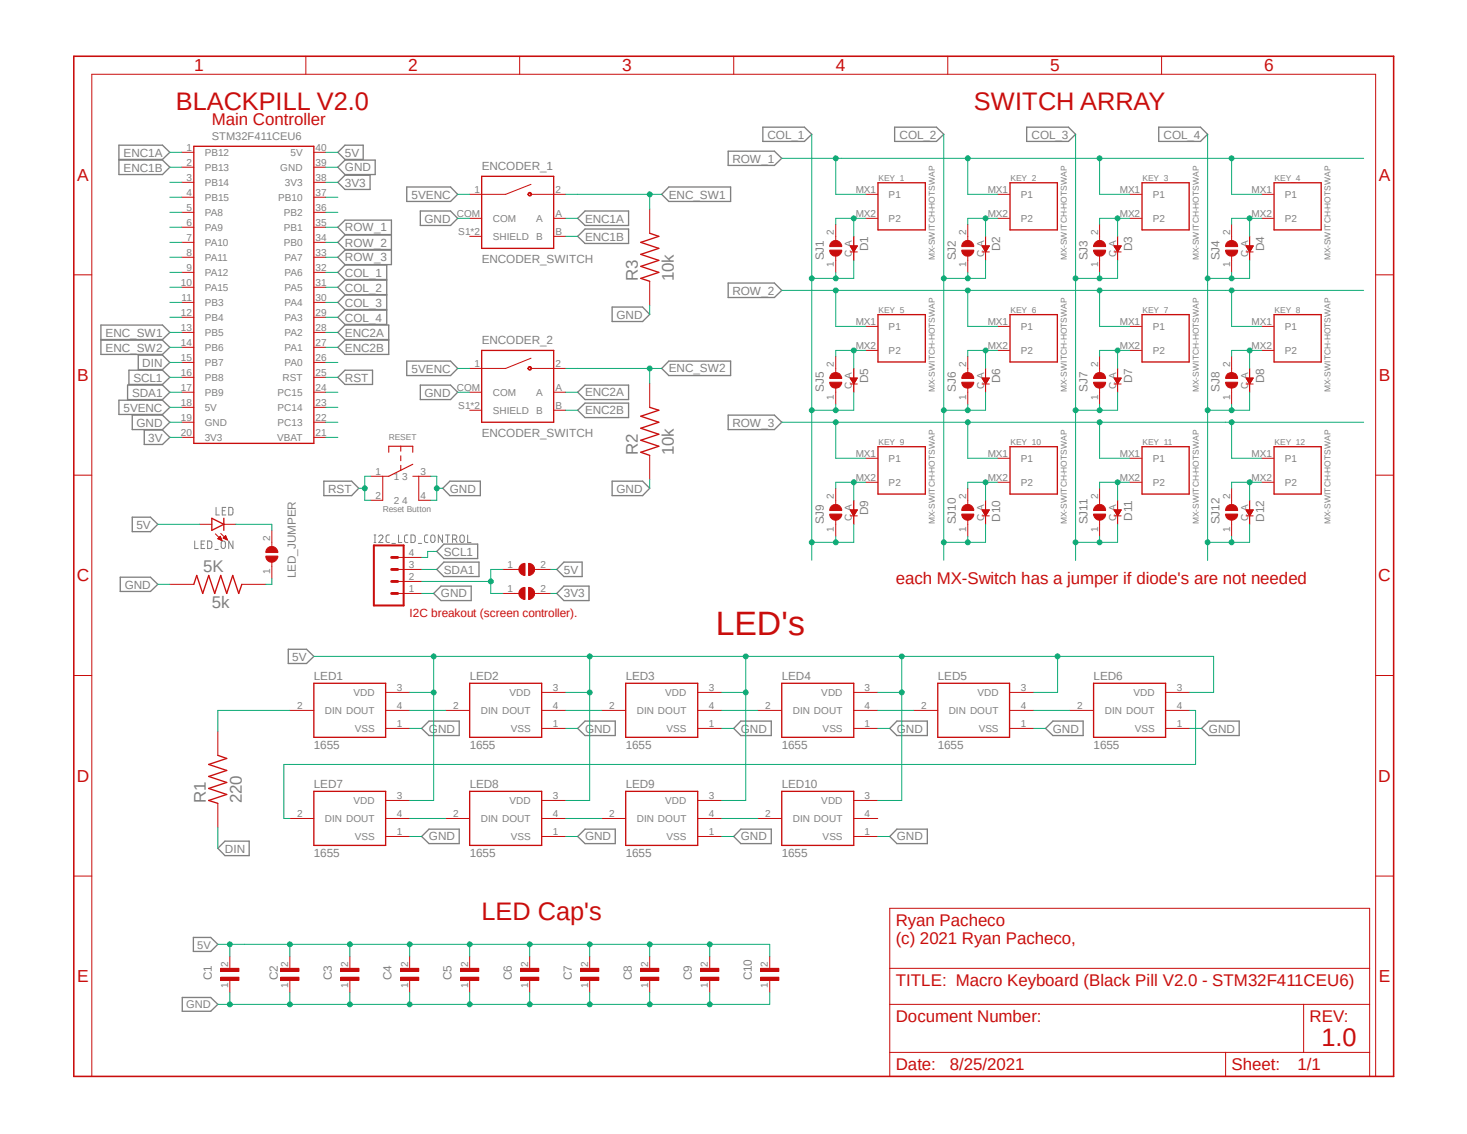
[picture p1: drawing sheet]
<svg xmlns="http://www.w3.org/2000/svg" width="279mm" height="216mm" viewBox="0 0 279 216" stroke-linecap="round" stroke-linejoin="round" font-family="sans-serif">
<defs><g id="words">
<text font-size="6.4" fill="#c90d0c" x="136.3" y="120.9">LED's</text>
<g font-size="4.8" fill="#c90d0c">
<text x="33.5" y="21">BLACKPILL V2.0</text>
<text x="185.5" y="21">SWITCH ARRAY</text>
<text x="91.7" y="175.2">LED Cap's</text>
<text x="251.7" y="199.2">1.0</text>
</g>
<g font-size="3.3" fill="#c90d0c">
<text x="37" y="13.6">1</text>
<text x="77.7" y="13.6">2</text>
<text x="118.5" y="13.6">3</text>
<text x="159.2" y="13.6">4</text>
<text x="200" y="13.6">5</text>
<text x="240.8" y="13.6">6</text>
<text x="14.7" y="34.4">A</text>
<text x="262.6" y="34.4">A</text>
<text x="14.7" y="72.5">B</text>
<text x="262.6" y="72.5">B</text>
<text x="14.6" y="110.7">C</text>
<text x="262.5" y="110.7">C</text>
<text x="14.6" y="148.8">D</text>
<text x="262.5" y="148.8">D</text>
<text x="14.7" y="187">E</text>
<text x="262.6" y="187">E</text>
</g>
<g font-size="3.2" fill="#c90d0c">
<text x="40.3" y="23.9">Main Controller</text>
<text x="170.6" y="111.3">each MX-Switch has a jumper if diode's are not needed</text>
<text x="170.6" y="176.4">Ryan Pacheco</text>
<text x="170.6" y="179.8">(c) 2021 Ryan Pacheco,</text>
<text x="170.6" y="187.8">TITLE: Macro Keyboard (Black Pill V2.0 - STM32F411CEU6)</text>
<text x="170.6" y="194.6">Document Number:</text>
<text x="249.4" y="194.6">REV:</text>
<text x="170.6" y="203.8">Date:</text>
<text x="180.9" y="203.8">8/25/2021</text>
<text x="234.6" y="203.8">Sheet:</text>
<text x="247.1" y="203.8">1/1</text>
</g>
<g font-size="3.2" fill="#808080">
<text x="121.5" y="53.6" transform="rotate(-90 121.5 53.6)">R3</text>
<text x="128.3" y="53.6" transform="rotate(-90 128.3 53.6)">10k</text>
<text x="121.5" y="86.7" transform="rotate(-90 121.5 86.7)">R2</text>
<text x="128.3" y="86.7" transform="rotate(-90 128.3 86.7)">10k</text>
<text x="38.7" y="109">5K</text>
<text x="40.3" y="115.8">5k</text>
<text x="39.2" y="152.9" transform="rotate(-90 39.2 152.9)">R1</text>
<text x="46.1" y="152.9" transform="rotate(-90 46.1 152.9)">220</text>
</g>
<g font-size="2.2" fill="#808080">
<text x="23.5" y="29.8">ENC1A</text>
<text x="65.7" y="29.8">5V</text>
<text x="146.2" y="26.4">COL_1</text>
<text x="171.3" y="26.4">COL_2</text>
<text x="196.5" y="26.4">COL_3</text>
<text x="221.6" y="26.4">COL_4</text>
<text x="23.5" y="32.7">ENC1B</text>
<text x="65.7" y="32.6">GND</text>
<text x="65.7" y="35.5">3V3</text>
<text x="91.7" y="32.4">ENCODER_1</text>
<text x="139.5" y="30.9">ROW_1</text>
<text x="78.4" y="37.8">5VENC</text>
<text x="127.4" y="37.8">ENC_SW1</text>
<text x="65.7" y="44.1">ROW_1</text>
<text x="65.7" y="46.9">ROW_2</text>
<text x="80.9" y="42.4">GND</text>
<text x="111.4" y="42.4">ENC1A</text>
<text x="111.4" y="45.8">ENC1B</text>
<text x="165.4" y="47.8" transform="rotate(-90 165.4 47.8)">D1</text>
<text x="190.5" y="47.8" transform="rotate(-90 190.5 47.8)">D2</text>
<text x="215.6" y="47.8" transform="rotate(-90 215.6 47.8)">D3</text>
<text x="240.7" y="47.8" transform="rotate(-90 240.7 47.8)">D4</text>
<text x="65.7" y="49.8">ROW_3</text>
<text x="65.7" y="52.7">COL_1</text>
<text x="91.7" y="50">ENCODER_SWITCH</text>
<text x="156.9" y="49.6" transform="rotate(-90 156.9 49.6)">SJ1</text>
<text x="182" y="49.6" transform="rotate(-90 182 49.6)">SJ2</text>
<text x="207.1" y="49.6" transform="rotate(-90 207.1 49.6)">SJ3</text>
<text x="232.3" y="49.6" transform="rotate(-90 232.3 49.6)">SJ4</text>
<text x="65.7" y="55.5">COL_2</text>
<text x="65.7" y="58.4">COL_3</text>
<text x="139.5" y="56.1">ROW_2</text>
<text x="20.1" y="64.1">ENC_SW1</text>
<text x="65.7" y="61.2">COL_4</text>
<text x="65.7" y="64.1">ENC2A</text>
<text x="91.7" y="65.6">ENCODER_2</text>
<text x="117.4" y="60.7">GND</text>
<text x="20.1" y="66.9">ENC_SW2</text>
<text x="27.1" y="69.8">DIN</text>
<text x="65.7" y="66.9">ENC2B</text>
<text x="78.4" y="71">5VENC</text>
<text x="127.4" y="70.9">ENC_SW2</text>
<text x="25.1" y="75.5">SDA1</text>
<text x="25.4" y="72.6">SCL1</text>
<text x="65.7" y="72.6">RST</text>
<text x="80.9" y="75.5">GND</text>
<text x="111.4" y="75.5">ENC2A</text>
<text x="156.9" y="74.7" transform="rotate(-90 156.9 74.7)">SJ5</text>
<text x="165.4" y="73" transform="rotate(-90 165.4 73)">D5</text>
<text x="182" y="74.7" transform="rotate(-90 182 74.7)">SJ6</text>
<text x="190.5" y="73" transform="rotate(-90 190.5 73)">D6</text>
<text x="207.1" y="74.7" transform="rotate(-90 207.1 74.7)">SJ7</text>
<text x="215.6" y="73" transform="rotate(-90 215.6 73)">D7</text>
<text x="232.3" y="74.7" transform="rotate(-90 232.3 74.7)">SJ8</text>
<text x="240.7" y="73" transform="rotate(-90 240.7 73)">D8</text>
<text x="23.5" y="78.4">5VENC</text>
<text x="26" y="81.2">GND</text>
<text x="91.7" y="83.1">ENCODER_SWITCH</text>
<text x="111.4" y="78.9">ENC2B</text>
<text x="139.5" y="81.2">ROW_3</text>
<text x="28.2" y="84.1">3V</text>
<text x="62.5" y="93.8">RST</text>
<text x="85.7" y="93.8">GND</text>
<text x="117.4" y="93.8">GND</text>
<text x="26" y="100.6">5V</text>
<text x="156.9" y="99.8" transform="rotate(-90 156.9 99.8)">SJ9</text>
<text x="165.4" y="98.1" transform="rotate(-90 165.4 98.1)">D9</text>
<text x="182" y="99.8" transform="rotate(-90 182 99.8)">SJ10</text>
<text x="190.5" y="99.3" transform="rotate(-90 190.5 99.3)">D10</text>
<text x="207.1" y="99.8" transform="rotate(-90 207.1 99.8)">SJ11</text>
<text x="215.6" y="99.1" transform="rotate(-90 215.6 99.1)">D11</text>
<text x="232.3" y="99.8" transform="rotate(-90 232.3 99.8)">SJ12</text>
<text x="240.7" y="99.3" transform="rotate(-90 240.7 99.3)">D12</text>
<text x="84.5" y="105.8">SCL1</text>
<text x="23.7" y="112.1">GND</text>
<text x="56.3" y="110.1" transform="rotate(-90 56.3 110.1)">LED_JUMPER</text>
<text x="84" y="113.8">GND</text>
<text x="84.5" y="109.2">SDA1</text>
<text x="107.4" y="109.2">5V</text>
<text x="107.4" y="113.8">3V3</text>
<text x="55.7" y="125.8">5V</text>
<text x="59.8" y="129.5">LED1</text>
<text x="89.5" y="129.5">LED2</text>
<text x="119.2" y="129.5">LED3</text>
<text x="148.9" y="129.5">LED4</text>
<text x="178.6" y="129.5">LED5</text>
<text x="208.3" y="129.5">LED6</text>
<text x="59.8" y="142.6">1655</text>
<text x="81.7" y="139.5">GND</text>
<text x="89.5" y="142.6">1655</text>
<text x="111.4" y="139.5">GND</text>
<text x="119.2" y="142.6">1655</text>
<text x="141.1" y="139.5">GND</text>
<text x="148.9" y="142.6">1655</text>
<text x="170.8" y="139.5">GND</text>
<text x="178.6" y="142.6">1655</text>
<text x="200.5" y="139.5">GND</text>
<text x="208.3" y="142.6">1655</text>
<text x="230.3" y="139.5">GND</text>
<text x="59.8" y="150.1">LED7</text>
<text x="89.5" y="150.1">LED8</text>
<text x="119.2" y="150.1">LED9</text>
<text x="148.9" y="150.1">LED10</text>
<text x="81.7" y="160">GND</text>
<text x="111.4" y="160">GND</text>
<text x="141.1" y="160">GND</text>
<text x="170.8" y="160">GND</text>
<text x="42.8" y="162.3">DIN</text>
<text x="59.8" y="163.2">1655</text>
<text x="89.5" y="163.2">1655</text>
<text x="119.2" y="163.2">1655</text>
<text x="148.9" y="163.2">1655</text>
<text x="40.3" y="186.6" transform="rotate(-90 40.3 186.6)">C1</text>
<text x="52.9" y="186.6" transform="rotate(-90 52.9 186.6)">C2</text>
<text x="63.2" y="186.6" transform="rotate(-90 63.2 186.6)">C3</text>
<text x="74.6" y="186.6" transform="rotate(-90 74.6 186.6)">C4</text>
<text x="86" y="186.6" transform="rotate(-90 86 186.6)">C5</text>
<text x="97.5" y="186.6" transform="rotate(-90 97.5 186.6)">C6</text>
<text x="108.9" y="186.6" transform="rotate(-90 108.9 186.6)">C7</text>
<text x="120.3" y="186.6" transform="rotate(-90 120.3 186.6)">C8</text>
<text x="131.7" y="186.6" transform="rotate(-90 131.7 186.6)">C9</text>
<text x="143.2" y="186.6" transform="rotate(-90 143.2 186.6)">C10</text>
</g>
<text font-size="2.2" fill="#c90d0c" x="78" y="117.6">I2C breakout (screen controller).</text>
<g font-size="2.1" fill="#808080">
<text x="40.3" y="26.7">STM32F411CEU6</text>
<text x="37.6" y="180.6">5V</text>
<text x="35.4" y="192">GND</text>
</g>
<g font-size="1.9" fill="#808080">
<text x="35.5" y="28.7">1</text>
<text x="39" y="29.7">PB12</text>
<text x="55.3" y="29.7">5V</text>
<text x="60.1" y="28.7">40</text>
<text x="35.5" y="31.5">2</text>
<text x="35.5" y="34.4">3</text>
<text x="39" y="32.6">PB13</text>
<text x="39" y="35.4">PB14</text>
<text x="53.4" y="32.5">GND</text>
<text x="54.3" y="35.4">3V3</text>
<text x="60.1" y="31.5">39</text>
<text x="60.1" y="34.4">38</text>
<text x="35.5" y="37.3">4</text>
<text x="35.5" y="40.1">5</text>
<text x="39" y="38.3">PB15</text>
<text x="39" y="41.1">PA8</text>
<text x="53" y="38.2">PB10</text>
<text x="54.1" y="41.1">PB2</text>
<text x="60.1" y="37.3">37</text>
<text x="60.1" y="40.1">36</text>
<text x="87" y="41.2">COM</text>
<text x="90.4" y="36.7">1</text>
<text x="105.8" y="41.2">A</text>
<text x="105.8" y="36.7">2</text>
<text x="163" y="36.7">MX1</text>
<text x="163" y="41.2">MX2</text>
<text x="169.3" y="37.7">P1</text>
<text x="188.1" y="36.7">MX1</text>
<text x="188.1" y="41.2">MX2</text>
<text x="194.4" y="37.7">P1</text>
<text x="213.3" y="36.7">MX1</text>
<text x="213.3" y="41.2">MX2</text>
<text x="219.5" y="37.7">P1</text>
<text x="238.4" y="36.7">MX1</text>
<text x="238.4" y="41.2">MX2</text>
<text x="244.7" y="37.7">P1</text>
<text x="35.5" y="43">6</text>
<text x="35.5" y="45.8">7</text>
<text x="39" y="44">PA9</text>
<text x="39" y="46.8">PA10</text>
<text x="54.1" y="43.9">PB1</text>
<text x="54.1" y="46.8">PB0</text>
<text x="60.1" y="43">35</text>
<text x="60.1" y="45.8">34</text>
<text x="87.3" y="44.7">S1*2</text>
<text x="93.9" y="42.2">COM</text>
<text x="93.9" y="45.7">SHIELD</text>
<text x="102.1" y="42.2">A</text>
<text x="102.1" y="45.7">B</text>
<text x="105.8" y="44.7">B</text>
<text x="158.8" y="44.7" transform="rotate(-90 158.8 44.7)">2</text>
<text x="169.3" y="42.2">P2</text>
<text x="184" y="44.7" transform="rotate(-90 184 44.7)">2</text>
<text x="194.4" y="42.2">P2</text>
<text x="209.1" y="44.7" transform="rotate(-90 209.1 44.7)">2</text>
<text x="219.5" y="42.2">P2</text>
<text x="234.3" y="44.7" transform="rotate(-90 234.3 44.7)">2</text>
<text x="244.7" y="42.2">P2</text>
<text x="35.5" y="48.7">8</text>
<text x="35.5" y="51.5">9</text>
<text x="39" y="49.7">PA11</text>
<text x="39" y="52.5">PA12</text>
<text x="54.2" y="49.7">PA7</text>
<text x="54.2" y="52.5">PA6</text>
<text x="60.1" y="48.7">33</text>
<text x="60.1" y="51.5">32</text>
<text x="158.8" y="50.9" transform="rotate(-90 158.8 50.9)">1</text>
<text x="162.3" y="49" transform="rotate(-90 162.3 49)">C A</text>
<text x="184" y="50.9" transform="rotate(-90 184 50.9)">1</text>
<text x="187.4" y="49" transform="rotate(-90 187.4 49)">C A</text>
<text x="209.1" y="50.9" transform="rotate(-90 209.1 50.9)">1</text>
<text x="212.6" y="49" transform="rotate(-90 212.6 49)">C A</text>
<text x="234.3" y="50.9" transform="rotate(-90 234.3 50.9)">1</text>
<text x="237.7" y="49" transform="rotate(-90 237.7 49)">C A</text>
<text x="34.5" y="54.4">10</text>
<text x="34.6" y="57.2">11</text>
<text x="39" y="55.4">PA15</text>
<text x="39" y="58.3">PB3</text>
<text x="54.2" y="55.4">PA5</text>
<text x="54.2" y="58.2">PA4</text>
<text x="60.1" y="54.4">31</text>
<text x="60.1" y="57.2">30</text>
<text x="34.5" y="60.1">12</text>
<text x="34.5" y="63">13</text>
<text x="34.5" y="65.8">14</text>
<text x="39" y="61.1">PB4</text>
<text x="39" y="64">PB5</text>
<text x="54.2" y="61.1">PA3</text>
<text x="54.2" y="63.9">PA2</text>
<text x="60.1" y="60.1">29</text>
<text x="60.1" y="63">28</text>
<text x="60.1" y="65.8">27</text>
<text x="163" y="61.8">MX1</text>
<text x="169.3" y="62.8">P1</text>
<text x="188.1" y="61.8">MX1</text>
<text x="194.4" y="62.8">P1</text>
<text x="213.3" y="61.8">MX1</text>
<text x="219.5" y="62.8">P1</text>
<text x="238.4" y="61.8">MX1</text>
<text x="244.7" y="62.8">P1</text>
<text x="34.5" y="68.7">15</text>
<text x="34.5" y="71.5">16</text>
<text x="39" y="66.8">PB6</text>
<text x="39" y="69.7">PB7</text>
<text x="54.2" y="66.8">PA1</text>
<text x="54.2" y="69.6">PA0</text>
<text x="60.1" y="68.7">26</text>
<text x="60.1" y="71.5">25</text>
<text x="90.4" y="69.8">1</text>
<text x="105.8" y="69.8">2</text>
<text x="158.8" y="69.8" transform="rotate(-90 158.8 69.8)">2</text>
<text x="163" y="66.4">MX2</text>
<text x="169.3" y="67.4">P2</text>
<text x="184" y="69.8" transform="rotate(-90 184 69.8)">2</text>
<text x="188.1" y="66.4">MX2</text>
<text x="194.4" y="67.4">P2</text>
<text x="209.1" y="69.8" transform="rotate(-90 209.1 69.8)">2</text>
<text x="213.3" y="66.4">MX2</text>
<text x="219.5" y="67.4">P2</text>
<text x="234.3" y="69.8" transform="rotate(-90 234.3 69.8)">2</text>
<text x="238.4" y="66.4">MX2</text>
<text x="244.7" y="67.4">P2</text>
<text x="34.5" y="74.4">17</text>
<text x="34.5" y="77.2">18</text>
<text x="39" y="72.5">PB8</text>
<text x="39" y="75.4">PB9</text>
<text x="52.9" y="75.4">PC15</text>
<text x="53.8" y="72.5">RST</text>
<text x="60.1" y="74.4">24</text>
<text x="60.1" y="77.2">23</text>
<text x="87" y="74.4">COM</text>
<text x="87.3" y="77.8">S1*2</text>
<text x="93.9" y="75.4">COM</text>
<text x="102.1" y="75.4">A</text>
<text x="105.8" y="74.4">A</text>
<text x="105.8" y="77.8">B</text>
<text x="158.8" y="76.1" transform="rotate(-90 158.8 76.1)">1</text>
<text x="162.3" y="74.1" transform="rotate(-90 162.3 74.1)">C A</text>
<text x="184" y="76.1" transform="rotate(-90 184 76.1)">1</text>
<text x="187.4" y="74.1" transform="rotate(-90 187.4 74.1)">C A</text>
<text x="209.1" y="76.1" transform="rotate(-90 209.1 76.1)">1</text>
<text x="212.6" y="74.1" transform="rotate(-90 212.6 74.1)">C A</text>
<text x="234.3" y="76.1" transform="rotate(-90 234.3 76.1)">1</text>
<text x="237.7" y="74.1" transform="rotate(-90 237.7 74.1)">C A</text>
<text x="34.5" y="80.1">19</text>
<text x="34.5" y="82.9">20</text>
<text x="39" y="78.2">5V</text>
<text x="39" y="81.1">GND</text>
<text x="39" y="83.9">3V3</text>
<text x="52.8" y="83.9">VBAT</text>
<text x="52.9" y="78.2">PC14</text>
<text x="52.9" y="81.1">PC13</text>
<text x="60.1" y="80.1">22</text>
<text x="60.1" y="82.9">21</text>
<text x="93.9" y="78.8">SHIELD</text>
<text x="102.1" y="78.8">B</text>
<text x="163" y="87">MX1</text>
<text x="169.3" y="88">P1</text>
<text x="188.1" y="87">MX1</text>
<text x="194.4" y="88">P1</text>
<text x="213.3" y="87">MX1</text>
<text x="219.5" y="88">P1</text>
<text x="238.4" y="87">MX1</text>
<text x="244.7" y="88">P1</text>
<text x="71.5" y="90.4">1</text>
<text x="71.5" y="95">2</text>
<text x="75" y="91.4">1</text>
<text x="75" y="95.9">2</text>
<text x="76.6" y="91.4">3</text>
<text x="76.6" y="95.9">4</text>
<text x="80.1" y="90.4">3</text>
<text x="80.1" y="95">4</text>
<text x="158.8" y="95" transform="rotate(-90 158.8 95)">2</text>
<text x="163" y="91.5">MX2</text>
<text x="169.3" y="92.5">P2</text>
<text x="184" y="95" transform="rotate(-90 184 95)">2</text>
<text x="188.1" y="91.5">MX2</text>
<text x="194.4" y="92.5">P2</text>
<text x="209.1" y="95" transform="rotate(-90 209.1 95)">2</text>
<text x="213.3" y="91.5">MX2</text>
<text x="219.5" y="92.5">P2</text>
<text x="234.3" y="95" transform="rotate(-90 234.3 95)">2</text>
<text x="238.4" y="91.5">MX2</text>
<text x="244.7" y="92.5">P2</text>
<text x="158.8" y="101.2" transform="rotate(-90 158.8 101.2)">1</text>
<text x="162.3" y="99.3" transform="rotate(-90 162.3 99.3)">C A</text>
<text x="184" y="101.2" transform="rotate(-90 184 101.2)">1</text>
<text x="187.4" y="99.3" transform="rotate(-90 187.4 99.3)">C A</text>
<text x="209.1" y="101.2" transform="rotate(-90 209.1 101.2)">1</text>
<text x="212.6" y="99.3" transform="rotate(-90 212.6 99.3)">C A</text>
<text x="234.3" y="101.2" transform="rotate(-90 234.3 101.2)">1</text>
<text x="237.7" y="99.3" transform="rotate(-90 237.7 99.3)">C A</text>
<text x="51.4" y="103" transform="rotate(-90 51.4 103)">2</text>
<text x="77.9" y="105.8">4</text>
<text x="51.4" y="109.2" transform="rotate(-90 51.4 109.2)">1</text>
<text x="77.9" y="112.7">1</text>
<text x="77.9" y="110.4">2</text>
<text x="77.9" y="108.1">3</text>
<text x="96.6" y="112.7">1</text>
<text x="96.6" y="108.1">1</text>
<text x="102.9" y="112.7">2</text>
<text x="102.9" y="108.1">2</text>
<text x="75.6" y="131.5">3</text>
<text x="105.3" y="131.5">3</text>
<text x="135" y="131.5">3</text>
<text x="164.7" y="131.5">3</text>
<text x="194.4" y="131.5">3</text>
<text x="224.1" y="131.5">3</text>
<text x="56.6" y="134.9">2</text>
<text x="61.9" y="135.9">DIN DOUT</text>
<text x="67.3" y="132.5">VDD</text>
<text x="75.6" y="134.9">4</text>
<text x="86.3" y="134.9">2</text>
<text x="91.6" y="135.9">DIN DOUT</text>
<text x="97" y="132.5">VDD</text>
<text x="105.3" y="134.9">4</text>
<text x="116" y="134.9">2</text>
<text x="121.3" y="135.9">DIN DOUT</text>
<text x="126.7" y="132.5">VDD</text>
<text x="135" y="134.9">4</text>
<text x="145.7" y="134.9">2</text>
<text x="151" y="135.9">DIN DOUT</text>
<text x="156.4" y="132.5">VDD</text>
<text x="164.7" y="134.9">4</text>
<text x="175.4" y="134.9">2</text>
<text x="180.7" y="135.9">DIN DOUT</text>
<text x="186.1" y="132.5">VDD</text>
<text x="194.4" y="134.9">4</text>
<text x="205.2" y="134.9">2</text>
<text x="210.4" y="135.9">DIN DOUT</text>
<text x="215.9" y="132.5">VDD</text>
<text x="224.1" y="134.9">4</text>
<text x="67.6" y="139.4">VSS</text>
<text x="75.6" y="138.3">1</text>
<text x="97.3" y="139.4">VSS</text>
<text x="105.3" y="138.3">1</text>
<text x="127" y="139.4">VSS</text>
<text x="135" y="138.3">1</text>
<text x="156.7" y="139.4">VSS</text>
<text x="164.7" y="138.3">1</text>
<text x="186.4" y="139.4">VSS</text>
<text x="194.4" y="138.3">1</text>
<text x="216.1" y="139.4">VSS</text>
<text x="224.1" y="138.3">1</text>
<text x="56.6" y="155.5">2</text>
<text x="67.3" y="153">VDD</text>
<text x="75.6" y="155.5">4</text>
<text x="75.6" y="152.1">3</text>
<text x="86.3" y="155.5">2</text>
<text x="97" y="153">VDD</text>
<text x="105.3" y="155.5">4</text>
<text x="105.3" y="152.1">3</text>
<text x="116" y="155.5">2</text>
<text x="126.7" y="153">VDD</text>
<text x="135" y="155.5">4</text>
<text x="135" y="152.1">3</text>
<text x="145.7" y="155.5">2</text>
<text x="156.4" y="153">VDD</text>
<text x="164.7" y="155.5">4</text>
<text x="164.7" y="152.1">3</text>
<text x="61.9" y="156.5">DIN DOUT</text>
<text x="67.6" y="159.9">VSS</text>
<text x="75.6" y="158.9">1</text>
<text x="91.6" y="156.5">DIN DOUT</text>
<text x="97.3" y="159.9">VSS</text>
<text x="105.3" y="158.9">1</text>
<text x="121.3" y="156.5">DIN DOUT</text>
<text x="127" y="159.9">VSS</text>
<text x="135" y="158.9">1</text>
<text x="151" y="156.5">DIN DOUT</text>
<text x="156.7" y="159.9">VSS</text>
<text x="164.7" y="158.9">1</text>
<text x="43.4" y="184.1" transform="rotate(-90 43.4 184.1)">2</text>
<text x="54.9" y="184.1" transform="rotate(-90 54.9 184.1)">2</text>
<text x="66.3" y="184.1" transform="rotate(-90 66.3 184.1)">2</text>
<text x="77.7" y="184.1" transform="rotate(-90 77.7 184.1)">2</text>
<text x="89.2" y="184.1" transform="rotate(-90 89.2 184.1)">2</text>
<text x="100.6" y="184.1" transform="rotate(-90 100.6 184.1)">2</text>
<text x="112" y="184.1" transform="rotate(-90 112 184.1)">2</text>
<text x="123.4" y="184.1" transform="rotate(-90 123.4 184.1)">2</text>
<text x="134.8" y="184.1" transform="rotate(-90 134.8 184.1)">2</text>
<text x="146.3" y="184.1" transform="rotate(-90 146.3 184.1)">2</text>
<text x="43.4" y="188" transform="rotate(-90 43.4 188)">1</text>
<text x="54.9" y="188" transform="rotate(-90 54.9 188)">1</text>
<text x="66.3" y="188" transform="rotate(-90 66.3 188)">1</text>
<text x="77.7" y="188" transform="rotate(-90 77.7 188)">1</text>
<text x="89.2" y="188" transform="rotate(-90 89.2 188)">1</text>
<text x="100.6" y="188" transform="rotate(-90 100.6 188)">1</text>
<text x="112" y="188" transform="rotate(-90 112 188)">1</text>
<text x="123.4" y="188" transform="rotate(-90 123.4 188)">1</text>
<text x="134.8" y="188" transform="rotate(-90 134.8 188)">1</text>
<text x="146.3" y="188" transform="rotate(-90 146.3 188)">1</text>
</g>
<g font-size="1.6" fill="#808080">
<text x="167.3" y="34.5">KEY_1</text>
<text x="192.5" y="34.5">KEY_2</text>
<text x="217.6" y="34.5">KEY_3</text>
<text x="242.7" y="34.5">KEY_4</text>
<text x="178" y="49.6" transform="rotate(-90 178 49.6)">MX-SWITCH-HOTSWAP</text>
<text x="203.2" y="49.6" transform="rotate(-90 203.2 49.6)">MX-SWITCH-HOTSWAP</text>
<text x="228.3" y="49.6" transform="rotate(-90 228.3 49.6)">MX-SWITCH-HOTSWAP</text>
<text x="253.4" y="49.6" transform="rotate(-90 253.4 49.6)">MX-SWITCH-HOTSWAP</text>
<text x="167.3" y="59.6">KEY_5</text>
<text x="192.5" y="59.6">KEY_6</text>
<text x="217.6" y="59.6">KEY_7</text>
<text x="242.7" y="59.6">KEY_8</text>
<text x="178" y="74.7" transform="rotate(-90 178 74.7)">MX-SWITCH-HOTSWAP</text>
<text x="203.2" y="74.7" transform="rotate(-90 203.2 74.7)">MX-SWITCH-HOTSWAP</text>
<text x="228.3" y="74.7" transform="rotate(-90 228.3 74.7)">MX-SWITCH-HOTSWAP</text>
<text x="253.4" y="74.7" transform="rotate(-90 253.4 74.7)">MX-SWITCH-HOTSWAP</text>
<text x="74" y="83.8">RESET</text>
<text x="167.3" y="84.8">KEY_9</text>
<text x="192.5" y="84.8">KEY_10</text>
<text x="217.6" y="84.8">KEY_11</text>
<text x="242.7" y="84.8">KEY_12</text>
<text x="72.9" y="97.5">Reset Button</text>
<text x="178" y="99.8" transform="rotate(-90 178 99.8)">MX-SWITCH-HOTSWAP</text>
<text x="203.2" y="99.8" transform="rotate(-90 203.2 99.8)">MX-SWITCH-HOTSWAP</text>
<text x="228.3" y="99.8" transform="rotate(-90 228.3 99.8)">MX-SWITCH-HOTSWAP</text>
<text x="253.4" y="99.8" transform="rotate(-90 253.4 99.8)">MX-SWITCH-HOTSWAP</text>
</g>
</g></defs>
<path d="M13.6 10.4l252.2 195M265.8 10.4l-252.2 195" fill="none" stroke="#fff" stroke-width=".19"/>
<g fill="none" stroke="#808080" stroke-width=".19">
<path d="M41.1 96.6v1.4h.7M42.3 97.2h.5M43 96.6h-.7v1.4h.7M43.6 96.6h.6a1.15 1.15 0 0 1 0 1.4h-.6zM37.1 103v1.4h.7M38.3 103.6h.5M39 103h-.7v1.4h.7M39.5 103l.8 .2v.9l-.2 .3h-.6zM40.9 104.6h.7M42.2 103.2a.42 .42 0 0 1 .4-.2 .42 .42 0 0 1 .3 .4v.8a.41 .41 0 0 1-.5 .2 .41 .41 0 0 1-.3-.3zM44.4 103v1.4l-.8-1.4v1.4M71.2 103.3h.4"/>
<path d="M71.2 101.9h.4M71.4 101.9v1.4M72.1 102.2a.4 .4 0 0 1 .6-.3 .4 .4 0 0 1 .1 .6l-.7 .8h.8M74.2 101.9h-.5l-.2 .3 .1 .9 .6 .2M74.6 103.5h.7M75.9 101.9v1.4h.6M77.7 101.9h-.5l-.2 .3 .1 .9 .6 .2M78.3 101.9l.7 .1 .1 .9-.2 .4h-.6zM79.7 103.5h.6M81.5 101.9h-.5l-.1 .3v.9l.6 .2M82.1 102a.42 .42 0 0 1 .4-.1 .42 .42 0 0 1 .3 .3v.7a.4 .4 0 0 1-.4 .4 .4 .4 0 0 1-.4-.4zM84.3 101.9v1.4l-.8-1.4v1.4"/>
<path d="M84.8 101.9h.8M85.3 101.9v1.4M86.2 102.7h.4a.4 .4 0 0 0 .4-.4 .4 .4 0 0 0-.4-.4h-.4v1.4M86.7 102.7l.3 .6M87.7 102a.42 .42 0 0 1 .4-.1 .42 .42 0 0 1 .3 .3v.7a.43 .43 0 0 1-.4 .4 .43 .43 0 0 1-.4-.4zM89.1 101.9v1.4h.6"/>
</g>
<g fill="none" stroke="#808080" stroke-width=".25">
<path d="M22.6 27.6h8.3l1.4 1.4-1.4 1.4h-8.3zM22.6 30.5h8.3l1.4 1.3-1.4 1.4h-8.3zM64.3 29l1.4-1.4h3.5v2.8h-3.5zM64.3 31.8l1.4-1.3h5.8v2.7h-5.8zM64.3 34.7l1.4-1.3h4.8v2.7h-4.8zM77.5 35.6h8.3l1.4 1.4-1.4 1.4h-8.3zM127.4 35.6h11.7v2.8h-11.7l-1.4-1.4zM138.7 28.8h8.8l1.4 1.3-1.4 1.4h-8.8zM145.3 24.2h7.9l1.4 1.4-1.4 1.3h-7.9zM170.4 24.2h8l1.3 1.4-1.3 1.3h-8zM195.5 24.2h8l1.4 1.4-1.4 1.3h-8zM220.7 24.2h7.9l1.4 1.4-1.4 1.3h-7.9z"/>
<path d="M64.3 43.3l1.4-1.4h8.8v2.8h-8.8zM64.3 49l1.4-1.4h8.8v2.8h-8.8zM64.3 54.7l1.4-1.4h8v2.8h-8zM65.7 44.7h8.8v2.8h-8.8l-1.4-1.4zM65.7 50.5h8v2.7h-8l-1.4-1.3zM65.7 56.2h8v2.7h-8l-1.4-1.3zM65.7 59.1h8v2.7h-8l-1.4-1.4zM80.1 40.2h5.7l1.4 1.4-1.4 1.3h-5.7zM110 41.6l1.4-1.4h8.3v2.7h-8.3zM111.4 43.6h8.3v2.8h-8.3l-1.4-1.4zM116.6 58.5h5.8l1.3 1.4-1.3 1.3h-5.8zM138.7 53.9h8.8l1.4 1.4-1.4 1.3h-8.8z"/>
<path d="M19.2 61.9h11.7l1.4 1.4-1.4 1.3h-11.7zM19.2 64.8h11.7l1.4 1.3-1.4 1.4h-11.7zM22.6 76.2h8.3l1.4 1.4-1.4 1.3h-8.3zM24.3 73.3h6.6l1.4 1.4-1.4 1.4h-6.6zM24.6 70.5h6.3l1.4 1.3-1.4 1.4h-6.3zM25.2 79h5.7l1.4 1.4-1.4 1.4h-5.7zM26.3 67.6h4.6l1.4 1.4-1.4 1.4h-4.6zM64.3 66.1l1.4-1.3h8.3v2.7h-8.3zM64.3 71.8l1.4-1.3h5.3v2.7h-5.3zM65.7 61.9h8.3v2.7h-8.3l-1.4-1.3zM77.5 68.7h8.3l1.4 1.4-1.4 1.4h-8.3zM80.1 73.3h5.7l1.4 1.4-1.4 1.4h-5.7z"/>
<path d="M110 74.7l1.4-1.4h8.3v2.8h-8.3zM110 78.1l1.4-1.3h8.3v2.7h-8.3zM127.4 68.7h11.7v2.8h-11.7l-1.4-1.4zM138.7 79h8.8l1.4 1.4-1.4 1.4h-8.8zM25.2 98.5h3.5l1.4 1.3-1.4 1.4h-3.5zM27.5 81.9h3.4l1.4 1.4-1.4 1.3h-3.4zM61.7 91.6h5.3l1.3 1.4-1.3 1.4h-5.3zM84.3 93l1.4-1.4h5.8v2.8h-5.8zM116.6 91.6h5.8l1.3 1.4-1.3 1.4h-5.8zM22.9 109.9h5.8l1.4 1.4-1.4 1.3h-5.8zM82.6 113l1.4-1.4h5.7v2.7h-5.7zM84.5 107h6.7v2.8h-6.7l-1.3-1.4z"/>
<path d="M84.5 103.6h6.5v2.7h-6.5l-1.3-1.3zM107.4 107h3.5v2.8h-3.5l-1.4-1.4zM107.4 111.6h4.8v2.7h-4.8l-1.4-1.3zM54.9 123.6h3.5l1.4 1.4-1.4 1.3h-3.5zM80.3 138.7l1.4-1.4h5.8v2.7h-5.8zM110 138.7l1.4-1.4h5.8v2.7h-5.8zM141.1 137.3h5.8v2.7h-5.8l-1.4-1.3zM170.8 137.3h5.8v2.7h-5.8l-1.3-1.3zM200.5 137.3h5.8v2.7h-5.8l-1.4-1.3zM230.3 137.3h5.7v2.7h-5.7l-1.4-1.3zM80.3 159.3l1.4-1.4h5.8v2.7h-5.8zM110 159.3l1.4-1.4h5.8v2.7h-5.8z"/>
<path d="M141.1 157.9h5.8v2.7h-5.8l-1.4-1.3zM170.8 157.9h5.8v2.7h-5.8l-1.3-1.3zM36.8 178.5h3.3l1.4 1.3-1.4 1.3h-3.3zM41.5 161.5l1.3-1.4h4.7v2.8h-4.7zM34.7 189.9h5.4l1.4 1.3-1.4 1.3h-5.4z"/>
</g>
<path d="M14.1 10.7h251.3v194.2h-251.3z" fill="none" stroke="#c90d0c" stroke-width=".3"/>
<g fill="none" stroke="#c90d0c" stroke-width=".19">
<path d="M58.3 10.7v3.4M99 10.7v3.4M139.7 10.7v3.4M180.5 10.7v3.4M221.2 10.7v3.4M164.9 37h2.3M14.1 52.3h3.4M164.9 41.6h2.3M262 52.3h3.4M14.1 90.5h3.4M262 90.5h3.4M14.1 128.6h3.4"/>
<path d="M262 128.6h3.4M14.1 166.8h3.4M169.5 172.9h91.4v32h-91.4zM262 166.8h3.4M169.5 191.2h91.4M169.5 184.4h91.4M248.3 191.2v9.2M17.5 204.9v-190.8h244.5v190.8M169.5 200.4h91.4M233.4 200.4v4.5"/>
</g>
<path d="M167.2 34.8h9v9h-9z" fill="none" stroke="#c90d0c" stroke-width=".25"/>
<path d="M158.4 46.1a1.15 1.15 0 0 1 1.3-.2 1.15 1.15 0 0 1 .6 1h-2.3l.2-.5z" fill-rule="evenodd" fill="#c90d0c"/>
<path d="M158.4 46.1a1.15 1.15 0 0 1 1.3-.2 1.15 1.15 0 0 1 .6 1h-2.3l.2-.5z" fill="none" stroke="#c90d0c" stroke-width=".19"/>
<path d="M158 47.6h2.3a1.14 1.14 0 0 1-1.1 1.2 1.14 1.14 0 0 1-1.2-1.2z" fill-rule="evenodd" fill="#c90d0c"/>
<g fill="none" stroke="#c90d0c" stroke-width=".19">
<path d="M190 37h2.3M158 47.6h2.3a1.14 1.14 0 0 1-1.1 1.2 1.14 1.14 0 0 1-1.2-1.2zM159.2 42.7v3.1M159.2 48.8v3.1M161.9 46.8h1.4l-.7 1.2zM161.9 48h1.4M162 46.9h1.2M162 47h1.2M162.1 47h1.1M162.1 47.1h1M162.1 47.2h1M162.2 47.3h.8"/>
<path d="M162.2 47.3h.7M162.3 47.4h.6M162.3 47.5h.6M162.3 47.6h.5M162.4 47.6h.4M162.4 47.7h.3M162.5 47.8h.2M162.5 47.9h.1M162.6 45v4.6M190 41.6h2.3"/>
</g>
<path d="M192.4 34.8h9v9h-9z" fill="none" stroke="#c90d0c" stroke-width=".25"/>
<path d="M183.6 46.1a1.15 1.15 0 0 1 1.2-.2 1.15 1.15 0 0 1 .7 1h-2.3l.1-.5z" fill-rule="evenodd" fill="#c90d0c"/>
<path d="M183.6 46.1a1.15 1.15 0 0 1 1.2-.2 1.15 1.15 0 0 1 .7 1h-2.3l.1-.5z" fill="none" stroke="#c90d0c" stroke-width=".19"/>
<path d="M183.2 47.6h2.3a1.14 1.14 0 0 1-1.2 1.2 1.14 1.14 0 0 1-1.1-1.2z" fill-rule="evenodd" fill="#c90d0c"/>
<g fill="none" stroke="#c90d0c" stroke-width=".19">
<path d="M215.1 37h2.3M183.2 47.6h2.3a1.14 1.14 0 0 1-1.2 1.2 1.14 1.14 0 0 1-1.1-1.2zM184.3 42.7v3.1M184.3 48.8v3.1M187 46.8h1.4l-.7 1.2zM187 48h1.4M187.1 46.9h1.2M187.2 47h1.1M187.2 47.1h1M187.3 47.2h.9M187.3 47.3h.8M187.4 47.3h.7"/>
<path d="M187.4 47.4h.6M187.5 47.5h.5M187.5 47.6h.5M187.5 47.6h.4M187.6 47.7h.3M187.6 47.8h.2M187.7 47.9h.1M187.7 45v4.6M215.1 41.6h2.3"/>
</g>
<path d="M217.5 34.8h9v9h-9z" fill="none" stroke="#c90d0c" stroke-width=".25"/>
<path d="M208.7 46.1a1.12 1.12 0 0 1 1.2-.2 1.12 1.12 0 0 1 .7 1h-2.3l.1-.5z" fill-rule="evenodd" fill="#c90d0c"/>
<path d="M208.7 46.1a1.12 1.12 0 0 1 1.2-.2 1.12 1.12 0 0 1 .7 1h-2.3l.1-.5z" fill="none" stroke="#c90d0c" stroke-width=".19"/>
<path d="M208.3 47.6h2.3a1.14 1.14 0 0 1-1.2 1.2 1.14 1.14 0 0 1-1.1-1.2z" fill-rule="evenodd" fill="#c90d0c"/>
<g fill="none" stroke="#c90d0c" stroke-width=".19">
<path d="M240.3 37h2.3M208.3 47.6h2.3a1.14 1.14 0 0 1-1.2 1.2 1.14 1.14 0 0 1-1.1-1.2zM209.4 42.7v3.1M209.4 48.8v3.1M212.2 46.8h1.3l-.6 1.2zM212.2 48h1.3M212.2 46.9h1.3M212.3 47h1.1M212.3 47.1h1.1M212.4 47.2h.9M212.5 47.3h.8M212.5 47.3h.7"/>
<path d="M212.6 47.4h.6M212.6 47.5h.5M212.6 47.6h.5M212.7 47.6h.4M212.7 47.7h.3M212.8 47.8h.2M212.8 47.9h.1M212.9 45v4.6M240.3 41.6h2.3"/>
</g>
<path d="M242.7 34.8h8.9v9h-8.9z" fill="none" stroke="#c90d0c" stroke-width=".25"/>
<path d="M233.8 46.1a1.15 1.15 0 0 1 1.2-.2 1.15 1.15 0 0 1 .7 1h-2.3l.2-.5z" fill-rule="evenodd" fill="#c90d0c"/>
<path d="M233.8 46.1a1.15 1.15 0 0 1 1.2-.2 1.15 1.15 0 0 1 .7 1h-2.3l.2-.5z" fill="none" stroke="#c90d0c" stroke-width=".19"/>
<path d="M233.4 47.6h2.3a1.14 1.14 0 0 1-1.1 1.2 1.14 1.14 0 0 1-1.2-1.2z" fill-rule="evenodd" fill="#c90d0c"/>
<g fill="none" stroke="#c90d0c" stroke-width=".19">
<path d="M233.4 47.6h2.3a1.14 1.14 0 0 1-1.1 1.2 1.14 1.14 0 0 1-1.2-1.2zM234.6 42.7v3.1M234.6 48.8v3.1M237.3 46.8h1.4l-.7 1.2zM237.3 48h1.4M237.4 46.9h1.2M237.4 47h1.2M237.4 47h1.1M237.5 47.1h1M237.5 47.2h1M237.6 47.3h.8M237.7 47.4h.6"/>
<path d="M237.7 47.5h.6M237.7 47.6h.6M237.8 47.6h.4M237.9 47.7h.3M237.9 47.8h.2M238 45v4.6M238 47.9v.1M164.9 62.1h2.3M164.9 66.7h2.3"/>
</g>
<path d="M167.2 59.9h9v9h-9z" fill="none" stroke="#c90d0c" stroke-width=".25"/>
<path d="M158.4 71.2a1.18 1.18 0 0 1 1.9 .9h-2.3l.2-.6z" fill-rule="evenodd" fill="#c90d0c"/>
<path d="M158.4 71.2a1.18 1.18 0 0 1 1.9 .9h-2.3l.2-.6z" fill="none" stroke="#c90d0c" stroke-width=".19"/>
<path d="M158 72.8h2.3a1.14 1.14 0 0 1-1.1 1.1 1.14 1.14 0 0 1-1.2-1.1z" fill-rule="evenodd" fill="#c90d0c"/>
<g fill="none" stroke="#c90d0c" stroke-width=".19">
<path d="M158 72.8h2.3a1.14 1.14 0 0 1-1.1 1.1 1.14 1.14 0 0 1-1.2-1.1zM159.2 67.9v3M159.2 73.9v3.1M161.9 72h1.4l-.7 1.1zM161.9 72h1.3M161.9 73.1h1.4M162 72.1h1.2M162.1 72.2h1M162.1 72.3h1M162.1 72.4h.9M162.2 72.4h.8M162.3 72.5h.6"/>
<path d="M162.3 72.6h.6M162.3 72.7h.6M162.4 72.8h.4M162.5 72.9h.2M162.5 73h.2M162.6 73h.1M162.6 70.1v4.6M190 62.1h2.3M190 66.7h2.3"/>
</g>
<path d="M192.4 59.9h9v9h-9z" fill="none" stroke="#c90d0c" stroke-width=".25"/>
<path d="M183.6 71.2a1.18 1.18 0 0 1 1.9 .9h-2.3l.1-.6z" fill-rule="evenodd" fill="#c90d0c"/>
<path d="M183.6 71.2a1.18 1.18 0 0 1 1.9 .9h-2.3l.1-.6z" fill="none" stroke="#c90d0c" stroke-width=".19"/>
<path d="M183.2 72.8h2.3a1.14 1.14 0 0 1-1.2 1.1 1.14 1.14 0 0 1-1.1-1.1z" fill-rule="evenodd" fill="#c90d0c"/>
<g fill="none" stroke="#c90d0c" stroke-width=".19">
<path d="M183.2 72.8h2.3a1.14 1.14 0 0 1-1.2 1.1 1.14 1.14 0 0 1-1.1-1.1zM184.3 67.9v3M184.3 73.9v3.1M187 72h1.4l-.7 1.1zM187 73.1h1.4M187.1 72h1.3M187.1 72.1h1.2M187.2 72.1h1.1M187.2 72.2h1.1M187.2 72.3h1M187.3 72.4h.9M187.3 72.4h.8"/>
<path d="M187.4 72.5h.7M187.4 72.6h.6M187.5 72.7h.5M187.6 72.8h.3M187.6 72.9h.2M187.7 73h.1M187.7 70.1v4.6M215.1 62.1h2.3M215.1 66.7h2.3"/>
</g>
<path d="M217.5 59.9h9v9h-9z" fill="none" stroke="#c90d0c" stroke-width=".25"/>
<path d="M208.7 71.2a1.15 1.15 0 0 1 1.2-.2 1.15 1.15 0 0 1 .7 1.1h-2.3z" fill-rule="evenodd" fill="#c90d0c"/>
<path d="M208.7 71.2a1.15 1.15 0 0 1 1.2-.2 1.15 1.15 0 0 1 .7 1.1h-2.3z" fill="none" stroke="#c90d0c" stroke-width=".19"/>
<path d="M208.3 72.8h2.3a1.14 1.14 0 0 1-1.2 1.1 1.14 1.14 0 0 1-1.1-1.1z" fill-rule="evenodd" fill="#c90d0c"/>
<g fill="none" stroke="#c90d0c" stroke-width=".19">
<path d="M208.3 72.8h2.3a1.14 1.14 0 0 1-1.2 1.1 1.14 1.14 0 0 1-1.1-1.1zM209.4 67.9v3M209.4 73.9v3.1M212.2 72h1.3l-.6 1.1zM212.2 73.1h1.3M212.2 72h1.3M212.3 72.1h1.2M212.3 72.1h1.1M212.3 72.2h1.1M212.4 72.3h1M212.4 72.4h.9M212.5 72.4h.7"/>
<path d="M212.5 72.5h.7M212.6 72.6h.5M212.6 72.7h.5M212.7 72.8h.3M212.7 72.9h.3M212.8 73h.1M212.9 70.1v4.6M240.3 62.1h2.3M240.3 66.7h2.3"/>
</g>
<path d="M242.7 59.9h8.9v9h-8.9z" fill="none" stroke="#c90d0c" stroke-width=".25"/>
<path d="M233.8 71.2a1.18 1.18 0 0 1 1.9 .9h-2.3l.2-.6z" fill-rule="evenodd" fill="#c90d0c"/>
<path d="M233.8 71.2a1.18 1.18 0 0 1 1.9 .9h-2.3l.2-.6z" fill="none" stroke="#c90d0c" stroke-width=".19"/>
<path d="M233.4 72.8h2.3a1.14 1.14 0 0 1-1.1 1.1 1.14 1.14 0 0 1-1.2-1.1z" fill-rule="evenodd" fill="#c90d0c"/>
<g fill="none" stroke="#c90d0c" stroke-width=".19">
<path d="M233.4 72.8h2.3a1.14 1.14 0 0 1-1.1 1.1 1.14 1.14 0 0 1-1.2-1.1zM234.6 67.9v3M234.6 73.9v3.1M237.3 72h1.4l-.7 1.1zM237.3 73.1h1.4M237.4 72h1.3M237.4 72.1h1.2M237.4 72.1h1.1M237.5 72.2h1M237.5 72.3h1M237.6 72.4h.8M237.7 72.5h.6"/>
<path d="M237.7 72.6h.6M237.7 72.7h.6M237.8 72.8h.4M237.9 72.9h.2M237.9 73h.2M238 73h.1M238 70.1v4.6M164.9 87.2h2.3M164.9 91.8h2.3"/>
</g>
<path d="M167.2 85h9v9.1h-9z" fill="none" stroke="#c90d0c" stroke-width=".25"/>
<path d="M158.4 96.3a1.15 1.15 0 0 1 1.3-.2 1.15 1.15 0 0 1 .6 1.1h-2.3l.2-.6z" fill-rule="evenodd" fill="#c90d0c"/>
<path d="M158.4 96.3a1.15 1.15 0 0 1 1.3-.2 1.15 1.15 0 0 1 .6 1.1h-2.3l.2-.6z" fill="none" stroke="#c90d0c" stroke-width=".19"/>
<path d="M158 97.9h2.3a1.14 1.14 0 0 1-1.1 1.2 1.14 1.14 0 0 1-1.2-1.2z" fill-rule="evenodd" fill="#c90d0c"/>
<g fill="none" stroke="#c90d0c" stroke-width=".19">
<path d="M158 97.9h2.3a1.14 1.14 0 0 1-1.1 1.2 1.14 1.14 0 0 1-1.2-1.2zM159.2 93v3.1M159.2 99v3.1M161.9 97.1h1.4l-.7 1.1zM161.9 98.2h1.4M161.9 97.1h1.4M162 97.2h1.2M162.1 97.3h1.1M162.1 97.4h1M162.1 97.5h.9M162.2 97.6h.7M162.3 97.7h.6"/>
<path d="M162.3 97.8h.5M162.4 97.9h.4M162.4 98h.3M162.5 98h.2M162.5 98.1h.1M162.6 95.2v4.6M190 87.2h2.3M190 91.8h2.3"/>
</g>
<path d="M192.4 85h9v9.1h-9z" fill="none" stroke="#c90d0c" stroke-width=".25"/>
<path d="M183.6 96.3a1.15 1.15 0 0 1 1.2-.2 1.15 1.15 0 0 1 .7 1.1h-2.3l.1-.6z" fill-rule="evenodd" fill="#c90d0c"/>
<path d="M183.6 96.3a1.15 1.15 0 0 1 1.2-.2 1.15 1.15 0 0 1 .7 1.1h-2.3l.1-.6z" fill="none" stroke="#c90d0c" stroke-width=".19"/>
<path d="M183.2 97.9h2.3a1.14 1.14 0 0 1-1.2 1.2 1.14 1.14 0 0 1-1.1-1.2z" fill-rule="evenodd" fill="#c90d0c"/>
<g fill="none" stroke="#c90d0c" stroke-width=".19">
<path d="M183.2 97.9h2.3a1.14 1.14 0 0 1-1.2 1.2 1.14 1.14 0 0 1-1.1-1.2zM184.3 93v3.1M184.3 99v3.1M187 97.1h1.4l-.7 1.1zM187 98.2h1.4M187.1 97.1h1.3M187.1 97.2h1.2M187.2 97.2h1.1M187.2 97.3h1.1M187.2 97.4h1M187.3 97.5h.9M187.4 97.6h.7"/>
<path d="M187.4 97.7h.6M187.5 97.7h.5M187.5 97.8h.5M187.5 97.9h.4M187.6 98h.3M187.6 98h.2M187.7 98.1h.1M187.7 95.2v4.6M215.1 87.2h2.3M215.1 91.8h2.3"/>
</g>
<path d="M217.5 85h9v9.1h-9z" fill="none" stroke="#c90d0c" stroke-width=".25"/>
<path d="M208.7 96.3a1.12 1.12 0 0 1 1.2-.2 1.12 1.12 0 0 1 .7 1.1h-2.3l.1-.6z" fill-rule="evenodd" fill="#c90d0c"/>
<path d="M208.7 96.3a1.12 1.12 0 0 1 1.2-.2 1.12 1.12 0 0 1 .7 1.1h-2.3l.1-.6z" fill="none" stroke="#c90d0c" stroke-width=".19"/>
<path d="M208.3 97.9h2.3a1.14 1.14 0 0 1-1.2 1.2 1.14 1.14 0 0 1-1.1-1.2z" fill-rule="evenodd" fill="#c90d0c"/>
<g fill="none" stroke="#c90d0c" stroke-width=".19">
<path d="M208.3 97.9h2.3a1.14 1.14 0 0 1-1.2 1.2 1.14 1.14 0 0 1-1.1-1.2zM209.4 93v3.1M209.4 99v3.1M212.2 97.1h1.3l-.6 1.1zM212.2 98.2h1.3M212.2 97.1h1.3M212.2 97.2h1.3M212.3 97.2h1.1M212.3 97.3h1.1M212.4 97.4h1M212.4 97.5h.9M212.5 97.6h.7"/>
<path d="M212.6 97.7h.6M212.6 97.7h.5M212.6 97.8h.5M212.7 97.9h.4M212.7 98h.3M212.8 98h.2M212.8 98.1h.1M212.9 95.2v4.6M240.3 87.2h2.3M240.3 91.8h2.3"/>
</g>
<path d="M242.7 85h8.9v9.1h-8.9z" fill="none" stroke="#c90d0c" stroke-width=".25"/>
<path d="M233.8 96.3a1.15 1.15 0 0 1 1.2-.2 1.15 1.15 0 0 1 .7 1.1h-2.3l.2-.6z" fill-rule="evenodd" fill="#c90d0c"/>
<path d="M233.8 96.3a1.15 1.15 0 0 1 1.2-.2 1.15 1.15 0 0 1 .7 1.1h-2.3l.2-.6z" fill="none" stroke="#c90d0c" stroke-width=".19"/>
<path d="M233.4 97.9h2.3a1.14 1.14 0 0 1-1.1 1.2 1.14 1.14 0 0 1-1.2-1.2z" fill-rule="evenodd" fill="#c90d0c"/>
<g fill="none" stroke="#c90d0c" stroke-width=".19">
<path d="M34.6 29h2.3M34.6 31.8h2.3M34.6 34.7h2.3M34.6 37.5h2.3M59.8 29h2.3M59.8 31.8h2.3M59.8 34.7h2.3M59.8 37.5h2.3M34.6 40.4h2.3M34.6 43.3h2.3M34.6 46.1h2.3M34.6 49h2.3"/>
<path d="M34.6 51.9h2.3M34.6 54.7h2.3M34.6 57.6h2.3M59.8 40.4h2.3M59.8 43.3h2.3M59.8 46.1h2.3M59.8 49h2.3M59.8 51.9h2.3M59.8 54.7h2.3M59.8 57.6h2.3M34.6 60.4h2.3M34.6 63.3h2.3"/>
<path d="M34.6 66.1h2.3M34.6 69h2.3M34.6 71.8h2.3M34.6 74.7h2.3M34.6 77.6h2.3M59.8 60.4h2.3M59.8 63.3h2.3M59.8 66.1h2.3M59.8 69h2.3M59.8 71.8h2.3M59.8 74.7h2.3M59.8 77.6h2.3"/>
<path d="M34.6 80.4h2.3M34.6 83.3h2.3M59.8 80.4h2.3M59.8 83.3h2.3M233.4 97.9h2.3a1.14 1.14 0 0 1-1.1 1.2 1.14 1.14 0 0 1-1.2-1.2zM234.6 93v3.1M234.6 99v3.1M237.3 97.1h1.4l-.7 1.1zM237.3 97.1h1.4M237.3 98.2h1.4M237.4 97.2h1.2M237.4 97.3h1.1"/>
<path d="M237.5 97.4h1M237.5 97.5h1M237.6 97.6h.8M237.7 97.7h.6M237.8 97.8h.5M237.8 97.9h.4M237.9 98h.2M238 98.1h.1M238 98.2v.1M238 95.2v4.6M41.5 139.2v4.6M55.2 135.3h4.6"/>
<path d="M73.4 135.3h4.6M73.4 131.8h4.6M73.4 138.7h4.6M84.9 135.3h4.6M103.2 135.3h4.5M103.2 131.8h4.5M103.2 138.7h4.5M114.6 135.3h4.6M132.9 135.3h4.6M132.9 131.8h4.6M132.9 138.7h4.6M144.3 135.3h4.6"/>
<path d="M162.6 135.3h4.6M162.6 131.8h4.6M162.6 138.7h4.6M174 135.3h4.6M192.3 135.3h4.5M192.3 131.8h4.5M192.3 138.7h4.5M203.7 135.3h4.6M222 135.3h4.6M222 131.8h4.6M222 138.7h4.6M41.5 153v4.5"/>
<path d="M55.2 155.8h4.6M73.4 155.8h4.6M73.4 152.4h4.6M73.4 159.3h4.6M84.9 155.8h4.6M103.2 155.8h4.5M103.2 152.4h4.5M103.2 159.3h4.5M114.6 155.8h4.6M132.9 155.8h4.6M132.9 152.4h4.6M132.9 159.3h4.6"/>
<path d="M144.3 155.8h4.6M162.6 155.8h4.6M162.6 152.4h4.6M162.6 159.3h4.6"/>
</g>
<path d="M36.9 27.9h22.9v56.5h-22.9zM59.8 130.1h13.6v10.3h-13.6zM89.5 130.1h13.7v10.3h-13.7zM119.2 130.1h13.7v10.3h-13.7zM148.9 130.1h13.7v10.3h-13.7zM178.6 130.1h13.7v10.3h-13.7zM208.3 130.1h13.7v10.3h-13.7zM41.5 143.8l1.7 .6-3.4 1.1 3.4 1.2-3.4 1.1 3.4 1.2-3.4 1.1 3.4 1.2-3.4 1.1 1.7 .6M59.8 150.7h13.6v10.3h-13.6zM89.5 150.7h13.7v10.3h-13.7zM119.2 150.7h13.7v10.3h-13.7zM148.9 150.7h13.7v10.3h-13.7z" fill="none" stroke="#c90d0c" stroke-width=".25"/>
<path d="M42 186.1h3.5v.5h-3.5z" fill-rule="evenodd" fill="#c90d0c"/>
<path d="M42 186.1h3.5v.5h-3.5z" fill="none" stroke="#c90d0c" stroke-width=".19"/>
<path d="M42 184.4h3.5v.6h-3.5z" fill-rule="evenodd" fill="#c90d0c"/>
<path d="M42 184.4h3.5v.6h-3.5zM43.8 182.1v2.3M43.8 186.6v2.3" fill="none" stroke="#c90d0c" stroke-width=".19"/>
<path d="M53.5 186.1h3.4v.5h-3.4z" fill-rule="evenodd" fill="#c90d0c"/>
<path d="M53.5 186.1h3.4v.5h-3.4z" fill="none" stroke="#c90d0c" stroke-width=".19"/>
<path d="M53.5 184.4h3.4v.6h-3.4z" fill-rule="evenodd" fill="#c90d0c"/>
<path d="M53.5 184.4h3.4v.6h-3.4zM55.2 182.1v2.3M55.2 186.6v2.3" fill="none" stroke="#c90d0c" stroke-width=".19"/>
<path d="M64.9 186.1h3.5v.5h-3.5z" fill-rule="evenodd" fill="#c90d0c"/>
<path d="M64.9 186.1h3.5v.5h-3.5z" fill="none" stroke="#c90d0c" stroke-width=".19"/>
<path d="M64.9 184.4h3.5v.6h-3.5z" fill-rule="evenodd" fill="#c90d0c"/>
<path d="M64.9 184.4h3.5v.6h-3.5zM66.6 182.1v2.3M66.6 186.6v2.3" fill="none" stroke="#c90d0c" stroke-width=".19"/>
<path d="M76.3 186.1h3.5v.5h-3.5z" fill-rule="evenodd" fill="#c90d0c"/>
<path d="M76.3 186.1h3.5v.5h-3.5z" fill="none" stroke="#c90d0c" stroke-width=".19"/>
<path d="M76.3 184.4h3.5v.6h-3.5z" fill-rule="evenodd" fill="#c90d0c"/>
<path d="M76.3 184.4h3.5v.6h-3.5zM78 182.1v2.3M78 186.6v2.3" fill="none" stroke="#c90d0c" stroke-width=".19"/>
<path d="M87.7 186.1h3.5v.5h-3.5z" fill-rule="evenodd" fill="#c90d0c"/>
<path d="M87.7 186.1h3.5v.5h-3.5z" fill="none" stroke="#c90d0c" stroke-width=".19"/>
<path d="M87.7 184.4h3.5v.6h-3.5z" fill-rule="evenodd" fill="#c90d0c"/>
<path d="M87.7 184.4h3.5v.6h-3.5zM89.5 182.1v2.3M89.5 186.6v2.3" fill="none" stroke="#c90d0c" stroke-width=".19"/>
<path d="M99.1 186.1h3.5v.5h-3.5z" fill-rule="evenodd" fill="#c90d0c"/>
<path d="M99.1 186.1h3.5v.5h-3.5z" fill="none" stroke="#c90d0c" stroke-width=".19"/>
<path d="M99.1 184.4h3.5v.6h-3.5z" fill-rule="evenodd" fill="#c90d0c"/>
<path d="M99.1 184.4h3.5v.6h-3.5zM100.9 182.1v2.3M100.9 186.6v2.3" fill="none" stroke="#c90d0c" stroke-width=".19"/>
<path d="M110.6 186.1h3.4v.5h-3.4z" fill-rule="evenodd" fill="#c90d0c"/>
<path d="M110.6 186.1h3.4v.5h-3.4z" fill="none" stroke="#c90d0c" stroke-width=".19"/>
<path d="M110.6 184.4h3.4v.6h-3.4z" fill-rule="evenodd" fill="#c90d0c"/>
<path d="M110.6 184.4h3.4v.6h-3.4zM112.3 182.1v2.3M112.3 186.6v2.3" fill="none" stroke="#c90d0c" stroke-width=".19"/>
<path d="M122 186.1h3.5v.5h-3.5z" fill-rule="evenodd" fill="#c90d0c"/>
<path d="M122 186.1h3.5v.5h-3.5z" fill="none" stroke="#c90d0c" stroke-width=".19"/>
<path d="M122 184.4h3.5v.6h-3.5z" fill-rule="evenodd" fill="#c90d0c"/>
<path d="M122 184.4h3.5v.6h-3.5zM123.7 182.1v2.3M123.7 186.6v2.3" fill="none" stroke="#c90d0c" stroke-width=".19"/>
<path d="M133.4 186.1h3.5v.5h-3.5z" fill-rule="evenodd" fill="#c90d0c"/>
<path d="M133.4 186.1h3.5v.5h-3.5z" fill="none" stroke="#c90d0c" stroke-width=".19"/>
<path d="M133.4 184.4h3.5v.6h-3.5z" fill-rule="evenodd" fill="#c90d0c"/>
<path d="M133.4 184.4h3.5v.6h-3.5zM135.2 182.1v2.3M135.2 186.6v2.3" fill="none" stroke="#c90d0c" stroke-width=".19"/>
<path d="M144.9 186.1h3.4v.5h-3.4z" fill-rule="evenodd" fill="#c90d0c"/>
<path d="M144.9 186.1h3.4v.5h-3.4z" fill="none" stroke="#c90d0c" stroke-width=".19"/>
<path d="M144.9 184.4h3.4v.6h-3.4z" fill-rule="evenodd" fill="#c90d0c"/>
<path d="M101.1 35.1l-4.8 1.9M144.9 184.4h3.4v.6h-3.4zM146.6 182.1v2.3M146.6 186.6v2.3" fill="none" stroke="#c90d0c" stroke-width=".19"/>
<path d="M100.6 36.7h.5l.1 .2-.1 .4-.5-.1-.1-.2 .2-.2h.3l.1 .1-.1 .3h-.2l-.3-.2z" fill-rule="evenodd" fill="#c90d0c"/>
<path d="M89.5 37h6.8M100.6 36.7h.5l.1 .2-.1 .4-.5-.1-.1-.2 .2-.2h.3l.1 .1-.1 .3h-.2l-.3-.2zM101.2 37h6.5M89.5 41.6h2.2M89.5 45h2.2M105.5 41.6h2.2M105.5 45h2.2M101.1 68.2l-4.8 1.9" fill="none" stroke="#c90d0c" stroke-width=".19"/>
<path d="M91.7 33.6h13.8v13.7h-13.8z" fill="none" stroke="#c90d0c" stroke-width=".25"/>
<path d="M100.6 69.9l.5-.1 .1 .2-.1 .4h-.5l-.1-.3 .3-.2 .3 .2-.1 .2-.2 .1-.3-.3z" fill-rule="evenodd" fill="#c90d0c"/>
<g fill="none" stroke="#c90d0c" stroke-width=".19">
<path d="M123.7 39.8v4.6M123.7 53.6v4.5M89.5 70.1h6.8M89.5 74.7h2.2M89.5 78.1h2.2M100.6 69.9l.5-.1 .1 .2-.1 .4h-.5l-.1-.3 .3-.2 .3 .2-.1 .2-.2 .1-.3-.3zM101.2 70.1h6.5M105.5 74.7h2.2M105.5 78.1h2.2M123.7 73v4.6M38.1 99.8h2.2M42.6 99.8h2.3"/>
<path d="M123.7 86.7v4.6M32.3 111.3h4.6M41 101.6l1.3 1.3M41.5 102.6l.5-.5 .3 .8zM41.5 102.5h.6M41.6 102.5h.5M41.6 102.6h.6M41.7 102.4h.3M41.7 102.3h.3M41.8 102.7h.4M41.8 102.3h.2M41.9 102.2h.1"/>
<path d="M42 102.8h.2M42 101.6l1.3 1.2M42.1 102.8h.1M42.5 102.5h.7M42.5 102.4h.6M42.6 102.3h.5M42.7 102.5h.5M42.7 102.3h.4M42.8 102.2h.3M42.8 102.1h.2M42.9 102.6h.3M42.9 102h.1"/>
<path d="M43 102l.3 .8-.8-.4zM43.1 102.7h.2M43.2 102.8h.1M46.1 111.3h4.5"/>
</g>
<path d="M123.7 44.4l1.8 .6-3.5 1.1 3.5 1.2-3.5 1.1 3.5 1.2-3.5 1.1 3.5 1.2-3.5 1.1 1.7 .6M91.7 66.7h13.8v13.7h-13.8zM123.7 77.6l1.8 .5-3.5 1.1 3.5 1.2-3.5 1.1 3.5 1.2-3.5 1.1 3.5 1.2-3.5 1.1 1.7 .6M40.3 98.7l2.3 1.1-2.3 1.2zM42.6 98.7v2.3M36.9 111.3l.6-1.7 1.1 3.4 1.2-3.4 1.1 3.4 1.1-3.4 1.2 3.4 1.1-3.4 1.2 3.4 .6-1.7" fill="none" stroke="#c90d0c" stroke-width=".25"/>
<path d="M51 104.3a1.15 1.15 0 0 1 1.3-.2 1.15 1.15 0 0 1 .6 1.1h-2.3l.2-.6z" fill-rule="evenodd" fill="#c90d0c"/>
<path d="M51 104.3a1.15 1.15 0 0 1 1.3-.2 1.15 1.15 0 0 1 .6 1.1h-2.3l.2-.6z" fill="none" stroke="#c90d0c" stroke-width=".19"/>
<path d="M50.6 105.9h2.3a1.14 1.14 0 0 1-1.1 1.2 1.14 1.14 0 0 1-1.2-1.2z" fill-rule="evenodd" fill="#c90d0c"/>
<path d="M70.6 90.7h3.4M72.9 90.7v4.5h-2.3M78.6 90.7h3.4M79.8 90.7v4.5h2.2M50.6 105.9h2.3a1.14 1.14 0 0 1-1.1 1.2 1.14 1.14 0 0 1-1.2-1.2zM51.8 101v3.1M51.8 107v3.1M75.7 113h4.6M75.7 110.7h4.6M75.7 108.4h4.6M75.7 106.1h4.6" fill="none" stroke="#c90d0c" stroke-width=".19"/>
<path d="M74 86.1v-1.1h4.6v1.1M76.3 85v.9M76.3 86.8v.9M76.3 88.6v.9M78.6 88.4l-4.6 2.3" fill="none" stroke="#c90d0c" stroke-width=".21"/>
<path d="M71.2 103.8h5.7v11.5h-5.7z" fill="none" stroke="#c90d0c" stroke-width=".38"/>
<path d="M74.6 108.4h1.1M74.6 110.7h1.1M74.6 113h1.1M74.6 106.1h1.1" fill="none" stroke="#c90d0c" stroke-width=".55"/>
<path d="M100.7 111.8a1.14 1.14 0 0 1 1.1 1.2 1.14 1.14 0 0 1-1.1 1.1z" fill-rule="evenodd" fill="#c90d0c"/>
<path d="M100.7 111.8a1.14 1.14 0 0 1 1.1 1.2 1.14 1.14 0 0 1-1.1 1.1z" fill="none" stroke="#c90d0c" stroke-width=".19"/>
<path d="M99.1 112.2l.3-.2 .6-.2v2.3a1.16 1.16 0 0 1-1.1-.6 1.16 1.16 0 0 1 .2-1.3z" fill-rule="evenodd" fill="#c90d0c"/>
<path d="M95.8 113h3M99.1 112.2l.3-.2 .6-.2v2.3a1.16 1.16 0 0 1-1.1-.6 1.16 1.16 0 0 1 .2-1.3zM101.8 113h3.1" fill="none" stroke="#c90d0c" stroke-width=".19"/>
<path d="M100.7 107.3a1.14 1.14 0 0 1 1.1 1.1 1.14 1.14 0 0 1-1.1 1.2z" fill-rule="evenodd" fill="#c90d0c"/>
<path d="M100.7 107.3a1.14 1.14 0 0 1 1.1 1.1 1.14 1.14 0 0 1-1.1 1.2z" fill="none" stroke="#c90d0c" stroke-width=".19"/>
<path d="M99.1 107.7l.3-.3 .6-.1v2.3a1.16 1.16 0 0 1-1.1-.7 1.16 1.16 0 0 1 .2-1.2z" fill-rule="evenodd" fill="#c90d0c"/>
<path d="M95.8 108.4h3M99.1 107.7l.3-.3 .6-.1v2.3a1.16 1.16 0 0 1-1.1-.7 1.16 1.16 0 0 1 .2-1.2zM101.8 108.4h3.1" fill="none" stroke="#c90d0c" stroke-width=".19"/>
<path d="M148.9 30.1h110.8M184.3 30.1v6.9h5.7" fill="none" stroke="#0dab76" stroke-width=".19"/>
<circle cx="184.3" cy="30.1" r=".46" fill="#0dab76"/>
<g fill="none" stroke="#0dab76" stroke-width=".19">
<path d="M209.4 30.1v6.9h5.7"/>
<circle cx="184.3" cy="30.1" r=".46"/>
</g>
<circle cx="209.4" cy="30.1" r=".46" fill="#0dab76"/>
<g fill="none" stroke="#0dab76" stroke-width=".19">
<path d="M234.6 30.1v6.9h5.7"/>
<circle cx="209.4" cy="30.1" r=".46"/>
</g>
<circle cx="234.6" cy="30.1" r=".46" fill="#0dab76"/>
<g fill="none" stroke="#0dab76" stroke-width=".19">
<path d="M159.2 30.1v6.9h5.7"/>
<circle cx="234.6" cy="30.1" r=".46"/>
</g>
<circle cx="159.2" cy="30.1" r=".46" fill="#0dab76"/>
<g fill="none" stroke="#0dab76" stroke-width=".19">
<path d="M62.1 43.3h2.2M148.9 55.3h110.8M159.2 55.3v6.8h5.7"/>
<circle cx="159.2" cy="30.1" r=".46"/>
</g>
<circle cx="159.2" cy="55.3" r=".46" fill="#0dab76"/>
<g fill="none" stroke="#0dab76" stroke-width=".19">
<path d="M184.3 55.3v6.8h5.7"/>
<circle cx="159.2" cy="55.3" r=".46"/>
</g>
<circle cx="184.3" cy="55.3" r=".46" fill="#0dab76"/>
<g fill="none" stroke="#0dab76" stroke-width=".19">
<path d="M209.4 55.3v6.8h5.7"/>
<circle cx="184.3" cy="55.3" r=".46"/>
</g>
<circle cx="209.4" cy="55.3" r=".46" fill="#0dab76"/>
<g fill="none" stroke="#0dab76" stroke-width=".19">
<path d="M234.6 55.3v6.8h5.7"/>
<circle cx="209.4" cy="55.3" r=".46"/>
</g>
<circle cx="234.6" cy="55.3" r=".46" fill="#0dab76"/>
<g fill="none" stroke="#0dab76" stroke-width=".19">
<path d="M62.1 46.1h2.2M148.9 80.4h110.8M159.2 80.4v6.8h5.7"/>
<circle cx="234.6" cy="55.3" r=".46"/>
</g>
<circle cx="159.2" cy="80.4" r=".46" fill="#0dab76"/>
<g fill="none" stroke="#0dab76" stroke-width=".19">
<path d="M184.3 80.4v6.8h5.7"/>
<circle cx="159.2" cy="80.4" r=".46"/>
</g>
<circle cx="184.3" cy="80.4" r=".46" fill="#0dab76"/>
<g fill="none" stroke="#0dab76" stroke-width=".19">
<path d="M209.4 80.4v6.8h5.7"/>
<circle cx="184.3" cy="80.4" r=".46"/>
</g>
<circle cx="209.4" cy="80.4" r=".46" fill="#0dab76"/>
<g fill="none" stroke="#0dab76" stroke-width=".19">
<path d="M234.6 80.4v6.8h5.7"/>
<circle cx="209.4" cy="80.4" r=".46"/>
</g>
<circle cx="234.6" cy="80.4" r=".46" fill="#0dab76"/>
<g fill="none" stroke="#0dab76" stroke-width=".19">
<path d="M154.6 25.6v81.1M62.1 49h2.2M159.2 51.9v1.1h-4.6"/>
<circle cx="234.6" cy="80.4" r=".46"/>
</g>
<circle cx="154.6" cy="53" r=".46" fill="#0dab76"/>
<g fill="none" stroke="#0dab76" stroke-width=".19">
<path d="M162.6 49.6v3.4h-3.4"/>
<circle cx="154.6" cy="53" r=".46"/>
</g>
<circle cx="159.2" cy="53" r=".46" fill="#0dab76"/>
<g fill="none" stroke="#0dab76" stroke-width=".19">
<path d="M159.2 77v1.1M162.6 74.7v3.4h-8"/>
<circle cx="159.2" cy="53" r=".46"/>
</g>
<circle cx="159.2" cy="78.1" r=".46" fill="#0dab76"/>
<circle cx="159.2" cy="78.1" r=".46" fill="none" stroke="#0dab76" stroke-width=".19"/>
<circle cx="154.6" cy="78.1" r=".46" fill="#0dab76"/>
<g fill="none" stroke="#0dab76" stroke-width=".19">
<path d="M162.6 99.8v3.5h-8M159.2 102.1v1.2"/>
<circle cx="154.6" cy="78.1" r=".46"/>
</g>
<circle cx="159.2" cy="103.3" r=".46" fill="#0dab76"/>
<circle cx="159.2" cy="103.3" r=".46" fill="none" stroke="#0dab76" stroke-width=".19"/>
<circle cx="154.6" cy="103.3" r=".46" fill="#0dab76"/>
<g fill="none" stroke="#0dab76" stroke-width=".19">
<path d="M179.7 25.6v81.1M62.1 51.9h2.2M184.3 51.9v1.1M187.7 49.6v3.4h-8"/>
<circle cx="154.6" cy="103.3" r=".46"/>
</g>
<circle cx="184.3" cy="53" r=".46" fill="#0dab76"/>
<circle cx="184.3" cy="53" r=".46" fill="none" stroke="#0dab76" stroke-width=".19"/>
<circle cx="179.7" cy="53" r=".46" fill="#0dab76"/>
<g fill="none" stroke="#0dab76" stroke-width=".19">
<path d="M184.3 77v1.1M187.7 74.7v3.4h-8"/>
<circle cx="179.7" cy="53" r=".46"/>
</g>
<circle cx="184.3" cy="78.1" r=".46" fill="#0dab76"/>
<circle cx="184.3" cy="78.1" r=".46" fill="none" stroke="#0dab76" stroke-width=".19"/>
<circle cx="179.7" cy="78.1" r=".46" fill="#0dab76"/>
<g fill="none" stroke="#0dab76" stroke-width=".19">
<path d="M187.7 99.8v3.5h-8M184.3 102.1v1.2"/>
<circle cx="179.7" cy="78.1" r=".46"/>
</g>
<circle cx="184.3" cy="103.3" r=".46" fill="#0dab76"/>
<circle cx="184.3" cy="103.3" r=".46" fill="none" stroke="#0dab76" stroke-width=".19"/>
<circle cx="179.7" cy="103.3" r=".46" fill="#0dab76"/>
<g fill="none" stroke="#0dab76" stroke-width=".19">
<path d="M204.9 25.6v81.1M62.1 54.7h2.2M209.4 51.9v1.1M212.9 49.6v3.4h-8"/>
<circle cx="179.7" cy="103.3" r=".46"/>
</g>
<circle cx="209.4" cy="53" r=".46" fill="#0dab76"/>
<circle cx="209.4" cy="53" r=".46" fill="none" stroke="#0dab76" stroke-width=".19"/>
<circle cx="204.9" cy="53" r=".46" fill="#0dab76"/>
<g fill="none" stroke="#0dab76" stroke-width=".19">
<path d="M209.4 77v1.1M212.9 74.7v3.4h-8"/>
<circle cx="204.9" cy="53" r=".46"/>
</g>
<circle cx="209.4" cy="78.1" r=".46" fill="#0dab76"/>
<circle cx="209.4" cy="78.1" r=".46" fill="none" stroke="#0dab76" stroke-width=".19"/>
<circle cx="204.9" cy="78.1" r=".46" fill="#0dab76"/>
<g fill="none" stroke="#0dab76" stroke-width=".19">
<path d="M212.9 99.8v3.5h-8M209.4 102.1v1.2"/>
<circle cx="204.9" cy="78.1" r=".46"/>
</g>
<circle cx="209.4" cy="103.3" r=".46" fill="#0dab76"/>
<circle cx="209.4" cy="103.3" r=".46" fill="none" stroke="#0dab76" stroke-width=".19"/>
<circle cx="204.9" cy="103.3" r=".46" fill="#0dab76"/>
<g fill="none" stroke="#0dab76" stroke-width=".19">
<path d="M230 25.6v81.1M62.1 57.6h2.2M234.6 77v1.1M238 74.7v3.4h-8"/>
<circle cx="204.9" cy="103.3" r=".46"/>
</g>
<circle cx="234.6" cy="78.1" r=".46" fill="#0dab76"/>
<circle cx="234.6" cy="78.1" r=".46" fill="none" stroke="#0dab76" stroke-width=".19"/>
<circle cx="230" cy="78.1" r=".46" fill="#0dab76"/>
<g fill="none" stroke="#0dab76" stroke-width=".19">
<path d="M234.6 51.9v1.1M238 49.6v3.4h-8"/>
<circle cx="230" cy="78.1" r=".46"/>
</g>
<circle cx="234.6" cy="53" r=".46" fill="#0dab76"/>
<circle cx="234.6" cy="53" r=".46" fill="none" stroke="#0dab76" stroke-width=".19"/>
<circle cx="230" cy="53" r=".46" fill="#0dab76"/>
<g fill="none" stroke="#0dab76" stroke-width=".19">
<path d="M238 99.8v3.5h-8M234.6 102.1v1.2"/>
<circle cx="230" cy="53" r=".46"/>
</g>
<circle cx="230" cy="103.3" r=".46" fill="#0dab76"/>
<circle cx="230" cy="103.3" r=".46" fill="none" stroke="#0dab76" stroke-width=".19"/>
<circle cx="234.6" cy="103.3" r=".46" fill="#0dab76"/>
<g fill="none" stroke="#0dab76" stroke-width=".19">
<path d="M162.6 41.6v3.4M164.9 41.6h-5.7v1.1M62.1 60.4h2.2"/>
<circle cx="234.6" cy="103.3" r=".46"/>
</g>
<circle cx="162.6" cy="41.6" r=".46" fill="#0dab76"/>
<g fill="none" stroke="#0dab76" stroke-width=".19">
<path d="M187.7 41.6v3.4M190 41.6h-5.7v1.1"/>
<circle cx="162.6" cy="41.6" r=".46"/>
</g>
<circle cx="187.7" cy="41.6" r=".46" fill="#0dab76"/>
<g fill="none" stroke="#0dab76" stroke-width=".19">
<path d="M212.9 41.6v3.4M215.1 41.6h-5.7v1.1"/>
<circle cx="187.7" cy="41.6" r=".46"/>
</g>
<circle cx="212.9" cy="41.6" r=".46" fill="#0dab76"/>
<g fill="none" stroke="#0dab76" stroke-width=".19">
<path d="M238 41.6v3.4M240.3 41.6h-5.7v1.1"/>
<circle cx="212.9" cy="41.6" r=".46"/>
</g>
<circle cx="238" cy="41.6" r=".46" fill="#0dab76"/>
<g fill="none" stroke="#0dab76" stroke-width=".19">
<path d="M162.6 66.7v3.4M164.9 66.7h-5.7v1.2"/>
<circle cx="238" cy="41.6" r=".46"/>
</g>
<circle cx="162.6" cy="66.7" r=".46" fill="#0dab76"/>
<g fill="none" stroke="#0dab76" stroke-width=".19">
<path d="M187.7 66.7v3.4M190 66.7h-5.7v1.2"/>
<circle cx="162.6" cy="66.7" r=".46"/>
</g>
<circle cx="187.7" cy="66.7" r=".46" fill="#0dab76"/>
<g fill="none" stroke="#0dab76" stroke-width=".19">
<path d="M212.9 66.7v3.4M215.1 66.7h-5.7v1.2"/>
<circle cx="187.7" cy="66.7" r=".46"/>
</g>
<circle cx="212.9" cy="66.7" r=".46" fill="#0dab76"/>
<g fill="none" stroke="#0dab76" stroke-width=".19">
<path d="M238 66.7v3.4M240.3 66.7h-5.7v1.2"/>
<circle cx="212.9" cy="66.7" r=".46"/>
</g>
<circle cx="238" cy="66.7" r=".46" fill="#0dab76"/>
<g fill="none" stroke="#0dab76" stroke-width=".19">
<path d="M162.6 91.8v3.4M164.9 91.8h-5.7v1.2"/>
<circle cx="238" cy="66.7" r=".46"/>
</g>
<circle cx="162.6" cy="91.8" r=".46" fill="#0dab76"/>
<g fill="none" stroke="#0dab76" stroke-width=".19">
<path d="M187.7 91.8v3.4M190 91.8h-5.7v1.2"/>
<circle cx="162.6" cy="91.8" r=".46"/>
</g>
<circle cx="187.7" cy="91.8" r=".46" fill="#0dab76"/>
<g fill="none" stroke="#0dab76" stroke-width=".19">
<path d="M212.9 91.8v3.4M215.1 91.8h-5.7v1.2"/>
<circle cx="187.7" cy="91.8" r=".46"/>
</g>
<circle cx="212.9" cy="91.8" r=".46" fill="#0dab76"/>
<g fill="none" stroke="#0dab76" stroke-width=".19">
<path d="M238 91.8v3.4M240.3 91.8h-5.7v1.2"/>
<circle cx="212.9" cy="91.8" r=".46"/>
</g>
<circle cx="238" cy="91.8" r=".46" fill="#0dab76"/>
<g fill="none" stroke="#0dab76" stroke-width=".19">
<path d="M32.3 34.7h2.3M32.3 37.5h2.3M107.7 37h18.3M123.7 37v2.8M32.3 40.4h2.3M32.3 43.3h2.3M32.3 46.1h2.3M32.3 49h2.3M32.3 51.9h2.3M32.3 54.7h2.3M32.3 57.6h2.3M32.3 60.4h2.3"/>
<path d="M32.3 63.3h2.3"/>
<circle cx="238" cy="91.8" r=".46"/>
</g>
<circle cx="123.7" cy="37" r=".46" fill="#0dab76"/>
<g fill="none" stroke="#0dab76" stroke-width=".19">
<path d="M32.3 66.1h2.3M107.7 70.1h18.3M123.7 70.1v2.9"/>
<circle cx="123.7" cy="37" r=".46"/>
</g>
<circle cx="123.7" cy="70.1" r=".46" fill="#0dab76"/>
<g fill="none" stroke="#0dab76" stroke-width=".19">
<path d="M32.3 29h2.3M32.3 31.8h2.3M107.7 41.6h2.3M107.7 45h2.3M59.8 125h171.3M82.6 125v6.8"/>
<circle cx="123.7" cy="70.1" r=".46"/>
</g>
<circle cx="82.6" cy="125" r=".46" fill="#0dab76"/>
<g fill="none" stroke="#0dab76" stroke-width=".19">
<path d="M78 131.8h4.6v20.6h-4.6"/>
<circle cx="82.6" cy="125" r=".46"/>
</g>
<circle cx="82.6" cy="131.8" r=".46" fill="#0dab76"/>
<g fill="none" stroke="#0dab76" stroke-width=".19">
<path d="M112.3 125v27.4h-4.6"/>
<circle cx="82.6" cy="131.8" r=".46"/>
</g>
<circle cx="112.3" cy="125" r=".46" fill="#0dab76"/>
<g fill="none" stroke="#0dab76" stroke-width=".19">
<path d="M107.7 131.8h4.6"/>
<circle cx="112.3" cy="125" r=".46"/>
</g>
<circle cx="112.3" cy="131.8" r=".46" fill="#0dab76"/>
<g fill="none" stroke="#0dab76" stroke-width=".19">
<path d="M142 125v6.8"/>
<circle cx="112.3" cy="131.8" r=".46"/>
</g>
<circle cx="142" cy="125" r=".46" fill="#0dab76"/>
<g fill="none" stroke="#0dab76" stroke-width=".19">
<path d="M137.5 131.8h4.5v20.6h-4.5"/>
<circle cx="142" cy="125" r=".46"/>
</g>
<circle cx="142" cy="131.8" r=".46" fill="#0dab76"/>
<g fill="none" stroke="#0dab76" stroke-width=".19">
<path d="M171.7 125v6.8"/>
<circle cx="142" cy="131.8" r=".46"/>
</g>
<circle cx="171.7" cy="125" r=".46" fill="#0dab76"/>
<g fill="none" stroke="#0dab76" stroke-width=".19">
<path d="M167.2 131.8h4.5v20.6h-4.5"/>
<circle cx="171.7" cy="125" r=".46"/>
</g>
<circle cx="171.7" cy="131.8" r=".46" fill="#0dab76"/>
<g fill="none" stroke="#0dab76" stroke-width=".19">
<path d="M201.4 125v6.8"/>
<circle cx="171.7" cy="131.8" r=".46"/>
</g>
<circle cx="201.4" cy="125" r=".46" fill="#0dab76"/>
<g fill="none" stroke="#0dab76" stroke-width=".19">
<path d="M196.8 131.8h4.6M231.1 125v6.8h-4.5M55.2 179.8v2.3M146.6 179.8h-102.8v2.3"/>
<circle cx="201.4" cy="125" r=".46"/>
</g>
<circle cx="55.2" cy="179.8" r=".46" fill="#0dab76"/>
<g fill="none" stroke="#0dab76" stroke-width=".19">
<path d="M66.6 179.8v2.3"/>
<circle cx="55.2" cy="179.8" r=".46"/>
</g>
<circle cx="66.6" cy="179.8" r=".46" fill="#0dab76"/>
<g fill="none" stroke="#0dab76" stroke-width=".19">
<path d="M78 179.8v2.3"/>
<circle cx="66.6" cy="179.8" r=".46"/>
</g>
<circle cx="78" cy="179.8" r=".46" fill="#0dab76"/>
<g fill="none" stroke="#0dab76" stroke-width=".19">
<path d="M89.5 179.8v2.3"/>
<circle cx="78" cy="179.8" r=".46"/>
</g>
<circle cx="89.5" cy="179.8" r=".46" fill="#0dab76"/>
<g fill="none" stroke="#0dab76" stroke-width=".19">
<path d="M100.9 179.8v2.3"/>
<circle cx="89.5" cy="179.8" r=".46"/>
</g>
<circle cx="100.9" cy="179.8" r=".46" fill="#0dab76"/>
<g fill="none" stroke="#0dab76" stroke-width=".19">
<path d="M112.3 179.8v2.3"/>
<circle cx="100.9" cy="179.8" r=".46"/>
</g>
<circle cx="112.3" cy="179.8" r=".46" fill="#0dab76"/>
<g fill="none" stroke="#0dab76" stroke-width=".19">
<path d="M123.7 179.8v2.3"/>
<circle cx="112.3" cy="179.8" r=".46"/>
</g>
<circle cx="123.7" cy="179.8" r=".46" fill="#0dab76"/>
<g fill="none" stroke="#0dab76" stroke-width=".19">
<path d="M135.2 179.8v2.3"/>
<circle cx="123.7" cy="179.8" r=".46"/>
</g>
<circle cx="135.2" cy="179.8" r=".46" fill="#0dab76"/>
<g fill="none" stroke="#0dab76" stroke-width=".19">
<path d="M41.5 179.8h2.3M146.6 179.8v2.3"/>
<circle cx="135.2" cy="179.8" r=".46"/>
</g>
<circle cx="43.8" cy="179.8" r=".46" fill="#0dab76"/>
<g fill="none" stroke="#0dab76" stroke-width=".19">
<path d="M62.1 29h2.2M62.1 31.8h2.2M30.1 99.8h8M32.3 80.4h2.3M104.9 108.4h1.1M78 138.7h2.3M107.7 138.7h2.3M137.5 138.7h2.2M167.2 138.7h2.3M196.8 138.7h2.3M226.6 138.7h2.3M78 159.3h2.3"/>
<path d="M107.7 159.3h2.3M137.5 159.3h2.2M167.2 159.3h2.3M43.8 188.9v2.3h102.8M55.2 188.9v2.3"/>
<circle cx="43.8" cy="179.8" r=".46"/>
</g>
<circle cx="55.2" cy="191.2" r=".46" fill="#0dab76"/>
<g fill="none" stroke="#0dab76" stroke-width=".19">
<path d="M66.6 188.9v2.3"/>
<circle cx="55.2" cy="191.2" r=".46"/>
</g>
<circle cx="66.6" cy="191.2" r=".46" fill="#0dab76"/>
<g fill="none" stroke="#0dab76" stroke-width=".19">
<path d="M78 188.9v2.3"/>
<circle cx="66.6" cy="191.2" r=".46"/>
</g>
<circle cx="78" cy="191.2" r=".46" fill="#0dab76"/>
<g fill="none" stroke="#0dab76" stroke-width=".19">
<path d="M89.5 188.9v2.3"/>
<circle cx="78" cy="191.2" r=".46"/>
</g>
<circle cx="89.5" cy="191.2" r=".46" fill="#0dab76"/>
<g fill="none" stroke="#0dab76" stroke-width=".19">
<path d="M100.9 188.9v2.3"/>
<circle cx="89.5" cy="191.2" r=".46"/>
</g>
<circle cx="100.9" cy="191.2" r=".46" fill="#0dab76"/>
<g fill="none" stroke="#0dab76" stroke-width=".19">
<path d="M112.3 188.9v2.3"/>
<circle cx="100.9" cy="191.2" r=".46"/>
</g>
<circle cx="112.3" cy="191.2" r=".46" fill="#0dab76"/>
<g fill="none" stroke="#0dab76" stroke-width=".19">
<path d="M123.7 188.9v2.3"/>
<circle cx="112.3" cy="191.2" r=".46"/>
</g>
<circle cx="123.7" cy="191.2" r=".46" fill="#0dab76"/>
<g fill="none" stroke="#0dab76" stroke-width=".19">
<path d="M135.2 188.9v2.3"/>
<circle cx="123.7" cy="191.2" r=".46"/>
</g>
<circle cx="135.2" cy="191.2" r=".46" fill="#0dab76"/>
<g fill="none" stroke="#0dab76" stroke-width=".19">
<path d="M41.5 191.2h2.3M146.6 188.9v2.3"/>
<circle cx="135.2" cy="191.2" r=".46"/>
</g>
<circle cx="43.8" cy="191.2" r=".46" fill="#0dab76"/>
<g fill="none" stroke="#0dab76" stroke-width=".19">
<path d="M87.2 41.6h2.3M123.7 58.1v1.8M87.2 74.7h2.3M82 90.7h1.2v4.5h-1.2M83.2 93h1.1M123.7 91.3v1.7M30.1 111.3h2.2"/>
<circle cx="43.8" cy="191.2" r=".46"/>
</g>
<circle cx="83.2" cy="93" r=".46" fill="#0dab76"/>
<g fill="none" stroke="#0dab76" stroke-width=".19">
<path d="M62.1 34.7h2.2M62.1 77.6h2.2M62.1 74.7h2.2M62.1 71.8h2.2M68.3 93h1.2M70.6 90.7h-1.1v4.5h1.1M80.3 113h2.3M104.9 113h1.1"/>
<circle cx="83.2" cy="93" r=".46"/>
</g>
<circle cx="69.5" cy="93" r=".46" fill="#0dab76"/>
<g fill="none" stroke="#0dab76" stroke-width=".19">
<path d="M62.1 37.5h2.2M87.2 37h2.3M62.1 40.4h2.2M32.3 69h2.3M32.3 74.7h2.3M32.3 77.6h2.3M32.3 71.8h2.3M62.1 69h2.2M62.1 66.1h2.2M62.1 63.3h2.2M87.2 70.1h2.3M107.7 78.1h2.3"/>
<path d="M107.7 74.7h2.3M44.9 99.8h6.9v1.2M62.1 83.3h2.2M62.1 80.4h2.2M51.8 110.1v1.2h-1.2M80.3 108.4h2.9M80.3 110.7h13.2M83.2 105h-1.8v1.1h-1.1M95.8 108.4h-2.3v4.6M55.2 135.3h-13.7v3.9M78 135.3h6.9M107.7 135.3h6.9"/>
<path d="M137.5 135.3h6.8M167.2 135.3h6.8M196.8 135.3h6.9M226.6 135.3h1.1v10.2h-173.6v10.3h1.1M41.5 157.5v4M78 155.8h6.9M107.7 155.8h6.9M137.5 155.8h6.8"/>
<circle cx="69.5" cy="93" r=".46"/>
</g>
<circle cx="93.5" cy="110.7" r=".46" fill="#0dab76"/>
<g fill="none" stroke="#0dab76" stroke-width=".19">
<path d="M32.3 83.3h2.3M93.5 113h2.3"/>
<circle cx="93.5" cy="110.7" r=".46"/>
</g>
<use href="#words"/>
</svg>
